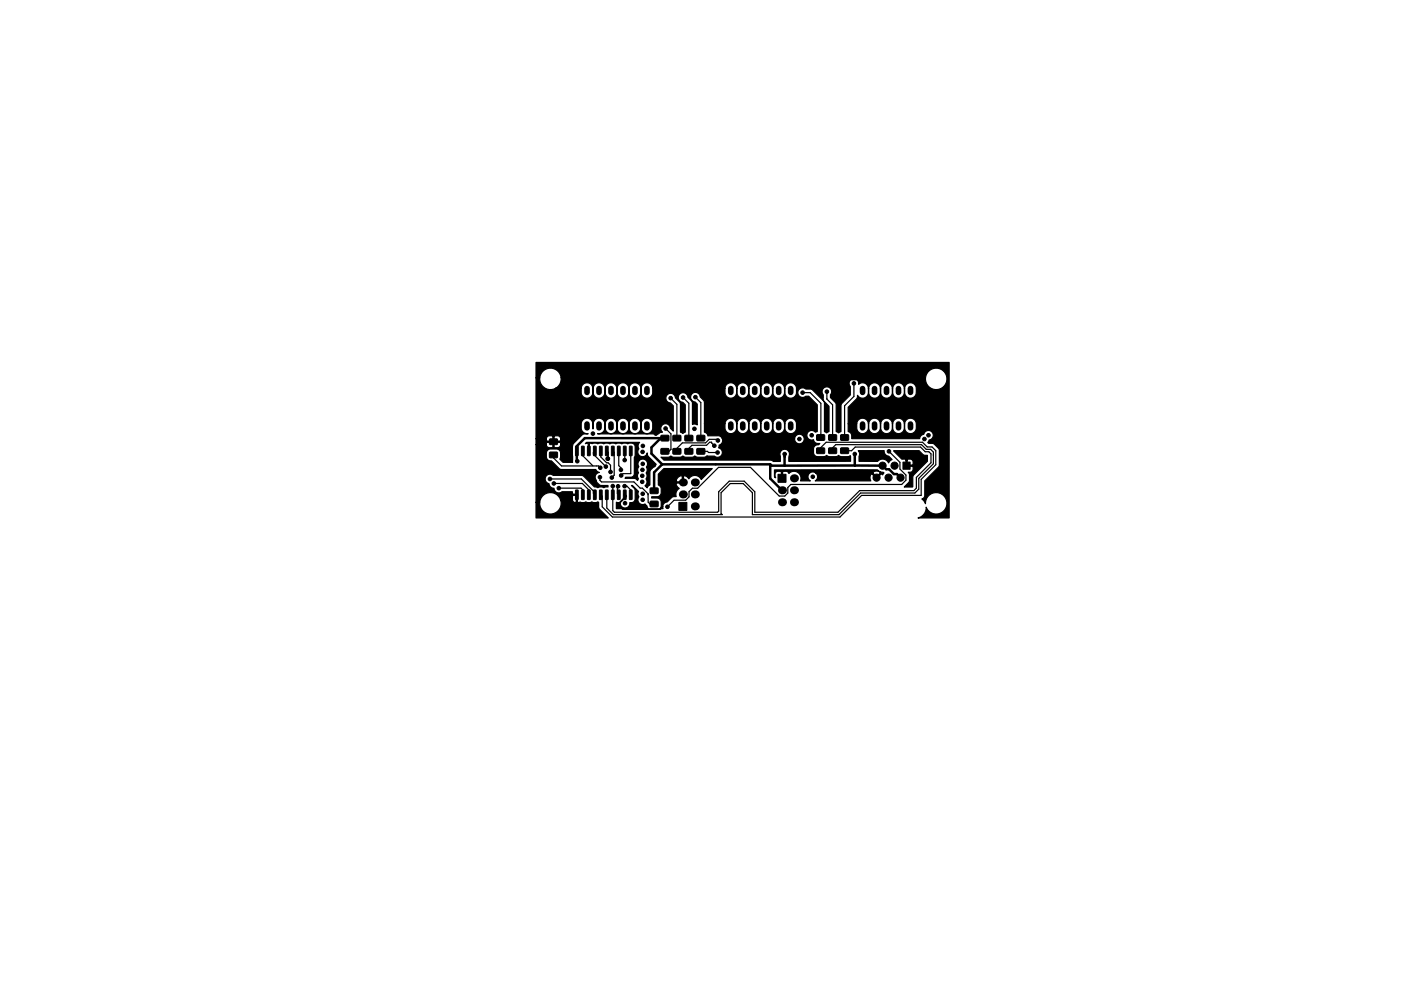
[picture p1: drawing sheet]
<svg xmlns="http://www.w3.org/2000/svg" width="297mm" height="210mm" viewBox="0 0 297 210" stroke-linecap="round" stroke-linejoin="round" font-family="sans-serif">
<g fill="none" stroke="#000" stroke-width="1.2">
<path d="M124.5 82.4v.8M124.5 90v.8M127 82.4v.8M127 90v.8M129.5 82.4v.8M129.5 90v.8M132.1 82.4v.8M132.1 90v.8M134.6 82.4v.8M134.6 90v.8M137.2 82.4v.8M137.2 90v.8"/>
<path d="M154.9 82.4v.8M154.9 90v.8M157.5 82.4v.8M157.5 90v.8M160 82.4v.8M160 90v.8M162.6 82.4v.8M162.6 90v.8M165.1 82.4v.8M165.1 90v.8M167.6 82.4v.8M167.6 90v.8"/>
<path d="M182.9 82.4v.8M182.9 90v.8M185.4 82.4v.8M185.4 90v.8M188 82.4v.8M188 90v.8M190.5 82.4v.8M190.5 90v.8M193 82.4v.8M193 90v.8"/>
</g>
<g fill="#000">
<circle cx="198.4" cy="85.2" r=".26"/>
<circle cx="144.8" cy="102.4" r=".85"/>
<circle cx="144.8" cy="104.9" r=".85"/>
<circle cx="147.3" cy="107.4" r=".85"/>
<circle cx="147.3" cy="102.4" r=".85"/>
<circle cx="147.3" cy="104.9" r=".85"/>
<circle cx="165.8" cy="104" r=".85"/>
<circle cx="165.8" cy="106.6" r=".85"/>
<circle cx="168.3" cy="104" r=".85"/>
<circle cx="168.3" cy="101.5" r=".85"/>
<circle cx="168.3" cy="106.6" r=".85"/>
</g>
<g fill="#000" stroke="#000" stroke-width=".21">
<path d="M116.5 93.2l1.6-.1 .1 1.1-1.6 .1zM116.5 96l1.6-.1 .1 1.1-1.6 .1zM122 94.7l.6 .1v1.8l-.1 .1-.5-.1zM123.3 94.7l.6 .1v1.8l-.1 .1-.5-.1zM124.6 94.7l.5 .1v1.8l-.1 .1-.5-.1zM125.9 94.7l.5 .1v1.8l-.1 .1-.5-.1zM127.1 94.7l.6 .1v1.8l-.1 .1-.5-.1zM128.4 94.7l.5 .1 .1 1.8-.2 .1-.4-.1zM129.7 94.7l.5 .1v1.8l-.1 .1-.5-.1zM130.9 94.7l.6 .1v1.8l-.1 .1-.5-.1zM132.2 94.7l.6 .1v1.8l-.2 .1-.4-.1zM133.5 94.7l.5 .1v1.8l-.1 .1-.5-.1z"/>
<path d="M140.2 92.4h1.5l.1 1.1h-1.6zM140.2 95.2h1.5l.1 1.1h-1.6zM142.7 95.2h1.6v1.1h-1.6zM142.7 92.4h1.6v1.1h-1.6zM145.2 92.4h1.6l.1 1.1h-1.6zM145.2 95.2h1.6l.1 1.1h-1.6zM147.8 95.2h1.6v1.1h-1.6zM147.8 92.4h1.6v1.1h-1.6zM173.2 92.3l1.6-.1v1.1l-1.6 .1zM173.2 95.1l1.6-.1v1.1l-1.6 .1zM175.7 95.1l1.6-.1 .1 1.1-1.6 .1zM175.7 92.3l1.6-.1 .1 1.1-1.6 .1z"/>
<path d="M178.3 95.1l1.5-.1 .1 1.1-1.6 .1zM178.3 92.3l1.5-.1 .1 1.1-1.6 .1zM191.4 98h1.6v1.6h-1.6zM122 104l.6 .1v1.8l-.1 .1-.5-.1zM123.3 104l.6 .1v1.8l-.1 .1-.5-.1zM124.6 104l.5 .1v1.8l-.1 .1-.5-.1zM125.9 104l.5 .1v1.8l-.1 .1-.5-.1zM127.1 104l.6 .1v1.8l-.1 .1-.5-.1zM128.4 104l.5 .1 .1 1.8-.2 .1-.4-.1zM129.7 104l.5 .1v1.8l-.1 .1-.5-.1zM130.9 104l.6 .1v1.8l-.1 .1-.5-.1zM132.2 104l.6 .1v1.8l-.2 .1-.4-.1z"/>
<path d="M133.5 104l.5 .1v1.8l-.1 .1-.5-.1zM137.9 106.4l1.5-.1 .1 1.1-1.6 .1zM137.9 103.6l1.5-.1 .1 1.1-1.6 .1zM143.9 106.6h1.7v1.7h-1.7zM164.9 100.6h1.7v1.7h-1.7z"/>
<circle cx="122.4" cy="97.9" r=".38"/>
<circle cx="125.7" cy="92" r=".38"/>
<circle cx="127.3" cy="99.2" r=".38"/>
<circle cx="128.5" cy="99" r=".38"/>
<circle cx="128.9" cy="97.3" r=".38"/>
<circle cx="131.6" cy="99.7" r=".38"/>
<circle cx="132.4" cy="97.6" r=".38"/>
<circle cx="136.2" cy="99.7" r=".38"/>
<circle cx="136.2" cy="95.9" r=".38"/>
<circle cx="136.3" cy="98.4" r=".38"/>
<circle cx="136.3" cy="94.6" r=".38"/>
<circle cx="138.6" cy="98.7" r=".38"/>
<circle cx="139" cy="92" r=".38"/>
<circle cx="140.2" cy="82.6" r=".38"/>
<circle cx="141.1" cy="90.9" r=".38"/>
<circle cx="142.2" cy="84.5" r=".38"/>
<circle cx="144.8" cy="84.3" r=".38"/>
<circle cx="147.2" cy="91" r=".38"/>
<circle cx="147.4" cy="84.3" r=".38"/>
<circle cx="151.5" cy="94.6" r=".38"/>
<circle cx="152.1" cy="96" r=".38"/>
<circle cx="152.2" cy="93.5" r=".38"/>
<circle cx="158.5" cy="94.7" r=".38"/>
<circle cx="166.4" cy="96.3" r=".38"/>
<circle cx="169.5" cy="93.1" r=".38"/>
<circle cx="170.2" cy="83.3" r=".38"/>
<circle cx="172.1" cy="92.3" r=".38"/>
<circle cx="175.3" cy="83.1" r=".38"/>
<circle cx="178" cy="81" r=".38"/>
<circle cx="181" cy="81.3" r=".38"/>
<circle cx="181.2" cy="96.3" r=".38"/>
<circle cx="184.7" cy="96.3" r=".38"/>
<circle cx="187.1" cy="98.8" r=".76"/>
<circle cx="188.5" cy="95.8" r=".38"/>
<circle cx="189.7" cy="98.8" r=".76"/>
<circle cx="196" cy="93.1" r=".38"/>
<circle cx="196.9" cy="92.3" r=".38"/>
<circle cx="198.4" cy="85.2" r=".38"/>
<circle cx="116.6" cy="101.6" r=".38"/>
<circle cx="117.4" cy="102.6" r=".38"/>
<circle cx="118.5" cy="103.6" r=".38"/>
<circle cx="127.2" cy="101.2" r=".38"/>
<circle cx="129.4" cy="100.1" r=".38"/>
<circle cx="129.7" cy="101.3" r=".38"/>
<circle cx="129.9" cy="103.1" r=".38"/>
<circle cx="131" cy="103.2" r=".38"/>
<circle cx="131.7" cy="100.9" r=".38"/>
<circle cx="132.4" cy="103.1" r=".38"/>
<circle cx="132.5" cy="106.8" r=".38"/>
<circle cx="136.2" cy="102.2" r=".38"/>
<circle cx="136.2" cy="101" r=".38"/>
<circle cx="136.3" cy="106" r=".38"/>
<circle cx="136.3" cy="104.8" r=".38"/>
<circle cx="141.5" cy="107.5" r=".38"/>
<circle cx="172.3" cy="101.1" r=".38"/>
<circle cx="185.9" cy="101.3" r=".76"/>
<circle cx="188.4" cy="101.3" r=".76"/>
<circle cx="190.9" cy="101.3" r=".76"/>
</g>
<path d="M140.1 93l-2 1.9v1.4l2.3 2.2M140.4 98.5l-1.7 1.7v3.9M140.4 98.5h22.9M141 93h-17l-1.7 1.6 .1 3.3M163.3 98.5v3l2.5 2.5M163.3 98.5l.3 .3h17.6M166.4 96.3l-.1 2.5M178 81v-.6h15.6l4.8 4.8M181.2 98.8h.1M181.2 96.3v2.5M181.2 98.8h5.9l.8 .8h.6l1 1h.7l.7 .7" fill="none" stroke="#000" stroke-width=".53"/>
<path d="M132.5 105l.3 .3M132.8 105.3l-1.8 1.7 1.1 1h7.9l.5-.5M132.8 105.3h.1" fill="none" stroke="#000" stroke-width=".4"/>
<g fill="none" stroke="#000" stroke-width=".25">
<path d="M117.3 96.5v.6l1.8 1.8h7.8l.4 .3M123.6 95.7v1l2.1 2.2M126.1 96.5v-.8l-.3 .3v.4l2.7 2.6M127.4 95.7v1.3l1.2 1.2h.3l.5 .5v1.4M128.7 95.7l.3 .3-.1 1.3M128.9 97.3h.1M129.9 95.7l.3 .3v4.8l-.6 .7M131.2 95.7v3.1l.4 .4v.5M131.6 99.7h.1M132.5 95.7l-.1 1.9M133.7 95.7v4.8h-1.6l-.4 .4M141.1 90.9h.1"/>
<path d="M141.1 90.9l1.2 1.2v3.2l-.5 .5h-.8M142.2 84.5l1.3 1.3v7.2M144.8 84.3l1.2 1.3v7.4M147.4 84.3l1.2 1.1v7.6M148.6 95.8h1.4l.2 .2h1.9M151.4 94.6l-.5-.8h-.4l-.7 .7h-3.1l-.7 .6v.7M152.1 96h.1M152.3 93.5l-.3-.3h-1.7l-.7 .8h-4.9l-1.2 1.1v.7M170.2 83.3h1.6l2.2 2.3v7.2M174 95.6v-.6l1.2-1.2h20.4l1 1h1l.8 .8v3l-3.1 3.1v3.4h-12.6l-4.6 4.6h-48.3l-2.1-2.2v-2.2l-.3-.3M174 92.2h.1M175.3 83.1v1.5l1.2 1.3v6.9"/>
<path d="M176.5 95.6v-.6l.7-.7h18.2l1 1h.9l.6 .6v2.5l-3.1 3.1v2.3l-.8 .8h-11.5l-4.6 4.6h-18.4v-4.7l-1.9-1.9h-2.8l-1.9 1.9v4.4l.2 .3h-23l-1.4-1.4v-2.8M179.1 95.6h1.4l.8-.7h13.9l1 .9h.7l.5 .5v1.9l-3.1 3.1v2.3l-.5 .5h-11.5l-4.6 4.6h-17.7v-4.4l-2.2-2.2h-3.2l-2.2 2.2v4.1l-.3 .3h-21.8l-.4-.4v-5.2l.2-.1M181 81.3v2.8l-1.9 2v6.7M188.5 95.8l2.3 2.3v1.4l1.3 1.3v1.1l-.9 .9h-23.5l-.7 .6v1.2l-.6 .7h-1.2l-6.1-6.1h-6.8l-4.4 4.4h-1.1l-.7 .7v1.1l-.7 .7h-2.5l-1.4 1.4M116.6 101.6h.1M116.6 101.6h6.7l2.5 2.6v.5l.3 .3M117.4 102.6h.1M117.4 102.6h6.1l1.3 1.3v1.1M118.5 103.6h.1M118.5 103.6h4.7l.4 .3v1.1M127.2 101.2v.7l.3 .3h6.9l1.3 1.4h.5l1.2 1.2v.2M129.9 105h.1"/>
<path d="M131.2 103l-.3 .3v1.4l.3 .3M131.7 100.9h.1M132.4 103.1h.1M132.4 103.1h.5l.8 .8v1.1M137.4 105v1.5l.4 .4h.9M137.4 104.8v.2"/>
</g>
<path d="M124.1 94.1l.3-.2h11.2a1.08 1.08 0 0 0-.2 1.3 1.02 1.02 0 0 0 .4 1.6 1.02 1.02 0 0 0 1.4-.7l.2 .7 1.7 1.7-1.2 1.4-.1 3-.4 .2-.2 .4-.4-.4a1.01 1.01 0 0 0 .2-1.5 1.06 1.06 0 0 0 0-1.3 1.15 1.15 0 0 0 .1-1.2 1.03 1.03 0 0 0-.1-1.4 1.03 1.03 0 0 0-1.4 0 1.03 1.03 0 0 0-.2 1.3 1.06 1.06 0 0 0 0 1.3l-.2 .6v.4a.42 .42 0 0 1 0 .6l-.6-.4h-2.1l.1-.2h1.1a.76 .76 0 0 0 .8-.8v-3.5l.2-.5v-1.7a1.04 1.04 0 0 0-1.7-.7 1.23 1.23 0 0 0-1.2 .1 1.2 1.2 0 0 0-1.2 0 1.2 1.2 0 0 0-1.3 0 1.2 1.2 0 0 0-1.3 0 1.2 1.2 0 0 0-1.3 0 1.23 1.23 0 0 0-1.2-.1l-.4-.1-.1 .2v1.6h-.3v-1.6l-.2-.2zM164.2 99.7h21.8l.5 .3 .9 .3-.3 .5-.3-.2-.9 .9-1-.9a1.03 1.03 0 0 0-.3 1.4h-11.8a1.01 1.01 0 0 0 .2-1.6h12.1l.8 .8 .7-.8a.92 .92 0 0 0-1.5 0h-12.1a1.02 1.02 0 0 0-1.5 .2 1.02 1.02 0 0 0 .3 1.4h-2.1a1.48 1.48 0 0 0-.6-1.8 1.48 1.48 0 0 0-1.8 .3l-.4-.5h-.8l-.2 .2v1.4h-.2v-1.4l-.2-.2h-.6a.64 .64 0 0 0-.6 .6v.6l.2 .2-.3-.2zM182 95.6h5.5a1.01 1.01 0 0 0 .9 1.2l.7 .7-.7 .7a1.39 1.39 0 0 0-2.3-.3h-4v-1.1a1.01 1.01 0 0 0-.1-1.2zM189.5 95.6h5.4l.8 .9 .9 .1v1.3l-3 3.1-.1 2.3h-1.8l1.1-1.1v-1.6l-.2-.4h.4a.64 .64 0 0 0 .6-.6v-.5l-.2-.2h-1.3v-1.3h.2v1.1h1.1l.2-.2v-.5a.64 .64 0 0 0-.6-.6h-.5l-.2 .2-.4-.2h-.7zM132.3 104.8h.3v.3h-.3zM133.9 103h.2l1.3 1.2-.1 .9a.41 .41 0 0 1 0 .6 1.09 1.09 0 0 0 .4 1.1 1.09 1.09 0 0 0 1.1 .2l.6 .9h-6.7v-1.4l.8 .1a1.02 1.02 0 0 0 1 1.2 1.02 1.02 0 0 0 1-1.2 .87 .87 0 0 0 1.2-.8v-1.9zM140.8 99.4h10.2l-2.3 2.3a1.48 1.48 0 0 0-2.7-.1l-.1-.2a.81 .81 0 0 0-1-.4v1.5h-1.4a.96 .96 0 0 0 .5 1.1 1.47 1.47 0 0 0-.6 1.8l-.9 .1-1 1a1.01 1.01 0 0 0-.9 1.4h-.7l.3-.4v-.9a.89 .89 0 0 0-.9-.9h-1.1v-.3h1.1a.89 .89 0 0 0 .9-.9l-.1-1.1-.5-.5v-.9h3.7l.2 .2h1.2v-1.2a1.12 1.12 0 0 0-1.4 1h-3.7v-1.4zM113.6 76.9h87.6v33h-6.6h.2a2.25 2.25 0 0 0 1.6-2.3 2.28 2.28 0 0 0 3.7 .8 2.28 2.28 0 0 0-.8-3.7 2.28 2.28 0 0 0-3.1 2.2l-.8-1a.76 .76 0 0 0 .7-.8v-3.1l2.8-2.9 .3-.5-.1-3.3-1.1-1.1-1.1-.1-.2-.2 .3-.5a1.04 1.04 0 0 0 .7-1.7 1.04 1.04 0 0 0-1.8 .4 1.01 1.01 0 0 0-.9 1h-14.4v-.6a.88 .88 0 0 0-.8-.9v-1.7h1.8l.1 1.1a1.24 1.24 0 0 0 1.3 1 1.24 1.24 0 0 0 1.1-1.2l.1-.9v1.1a1.24 1.24 0 0 0 1.3 1 1.24 1.24 0 0 0 1.2-1.2v-.9v1.1a1.24 1.24 0 0 0 1.3 1 1.24 1.24 0 0 0 1.2-1.2l.1-.9v1.1a1.24 1.24 0 0 0 1.3 1 1.24 1.24 0 0 0 1.1-1.2l.1-.9v1.1a1.24 1.24 0 0 0 1.3 1 1.24 1.24 0 0 0 1.2-1.2v-1.1a1.28 1.28 0 0 0-1.4-1 1.28 1.28 0 0 0-1.2 1.2 1.27 1.27 0 0 0-1.2-1.2 1.27 1.27 0 0 0-1.3 1.2 1.27 1.27 0 0 0-1.3-1.2 1.27 1.27 0 0 0-1.2 1.2 1.27 1.27 0 0 0-1.3-1.2 1.27 1.27 0 0 0-1.3 1.2 1.24 1.24 0 0 0-1.2-1.2 1.24 1.24 0 0 0-1.3 1.2h-1.8v-3.5l1.9-1.8 .1-.7a1.24 1.24 0 0 0 1.4 .5 1.24 1.24 0 0 0 .9-1.1l.1-.9v1.1a1.24 1.24 0 0 0 1.3 1 1.24 1.24 0 0 0 1.2-1.2v-.9v1.1a1.24 1.24 0 0 0 1.3 1 1.24 1.24 0 0 0 1.2-1.2l.1-.9v1.1a1.24 1.24 0 0 0 1.3 1 1.24 1.24 0 0 0 1.1-1.2l.1-.9v1.1a1.24 1.24 0 0 0 1.3 1 1.24 1.24 0 0 0 1.2-1.2v-1.1a1.28 1.28 0 0 0-1.4-1 1.28 1.28 0 0 0-1.2 1.2 1.27 1.27 0 0 0-1.2-1.2 1.27 1.27 0 0 0-1.3 1.2 1.27 1.27 0 0 0-1.3-1.2 1.27 1.27 0 0 0-1.2 1.2 1.27 1.27 0 0 0-1.3-1.2 1.27 1.27 0 0 0-1.3 1.2 1.23 1.23 0 0 0-.8-1.1 1.23 1.23 0 0 0-1.3 .2 1.02 1.02 0 0 0-1.2-1.2 1.02 1.02 0 0 0-.5 1.7v1.8l-1.8 1.7-.2 .4v5.7l-.5 .2-.5-.2v-5.9l-1.2-1.3v-.6a1.02 1.02 0 0 0-.1-1.4 1.02 1.02 0 0 0-1.4 0 1.02 1.02 0 0 0-.1 1.4l.1 1.1 1.2 1.3v5.4l-.5 .2-.5-.2-.1-6.3-2.5-2.6-1.4-.2a1.02 1.02 0 0 0-1.4 .1 1.02 1.02 0 0 0 0 1.4 1.02 1.02 0 0 0 1.4 .1h.7l1.8 1.8v5.7l-.4 .1a1.02 1.02 0 0 0-1.4-.2 1.02 1.02 0 0 0-.3 1.3 1.02 1.02 0 0 0 1.3 .5 .99 .99 0 0 0 1.3 .8l-.4 .3a.89 .89 0 0 0-.9 .9v1l.5 .5 1.6 .1 .7-.3 .4 .3h1.6a.55 .55 0 0 1 1 0h1.6l.4-.2v1.2h-13.1l.1-.8a1.06 1.06 0 0 0-.5-1.6 1.06 1.06 0 0 0-1.4 .7v1.7h-1.4l-.7-.3h-22.5l-.7-.6h1.7a.55 .55 0 0 1 .9 0h1.6l.5-.3 .5 .3h1.5a.55 .55 0 0 1 1 0h1.6l.5-.3 1.6 .1a1.02 1.02 0 0 0 1.6-.3 1.02 1.02 0 0 0-.7-1.5l.1-.6a1.01 1.01 0 0 0 .6-1.4h15.4v.2a1.02 1.02 0 0 0 1.5 .8 1.02 1.02 0 0 0 0-1.7 1.02 1.02 0 0 0-1.5 .7h-15.4a1.09 1.09 0 0 0-1.2-.5h-1.8l-.3-.5-.4-.3v-1.8h4.3v.9a1.24 1.24 0 0 0 1.2 1.2 1.24 1.24 0 0 0 1.3-1.2v-.9l.1 1.1a1.24 1.24 0 0 0 1.3 1 1.24 1.24 0 0 0 1.1-1.2l.1-.9v1.1a1.24 1.24 0 0 0 1.3 1 1.24 1.24 0 0 0 1.2-1.2v-.9v1.1a1.24 1.24 0 0 0 1.3 1 1.24 1.24 0 0 0 1.2-1.2l.1-.9v1.1a1.24 1.24 0 0 0 1.3 1 1.24 1.24 0 0 0 1.1-1.2l.1-.9v1.1a1.24 1.24 0 0 0 1.3 1 1.24 1.24 0 0 0 1.2-1.2v-1.1a1.28 1.28 0 0 0-1.4-1 1.28 1.28 0 0 0-1.2 1.2 1.27 1.27 0 0 0-1.2-1.2 1.27 1.27 0 0 0-1.3 1.2 1.27 1.27 0 0 0-1.3-1.2 1.27 1.27 0 0 0-1.2 1.2 1.27 1.27 0 0 0-1.3-1.2 1.27 1.27 0 0 0-1.3 1.2 1.27 1.27 0 0 0-1.3-1.2 1.27 1.27 0 0 0-1.2 1.2 1.24 1.24 0 0 0-1.3-1.2 1.24 1.24 0 0 0-1.2 1.2h-4.3l-.1-4.6-.8-1.1a1.02 1.02 0 0 0-1.1-1 1.02 1.02 0 0 0-1 1 1.02 1.02 0 0 0 1 1.1l.4 .4v4.5l-.5-.2-.5 .1v-4.7l-1-1.2a1.02 1.02 0 0 0-1-.9 1.02 1.02 0 0 0-1 1 1.02 1.02 0 0 0 1 1.1l.5 .5v5.8l-.5 .3-.5-.3v-6.1l-1.1-1.2a1.02 1.02 0 0 0-1.1-1 1.02 1.02 0 0 0-.9 1.1 1.02 1.02 0 0 0 .9 1l.6 .6v5.4l-.6-.7a1.02 1.02 0 0 0-1.5-.8 1.02 1.02 0 0 0-.1 1.7l-.5 .1-.4 .3-12.9-.1a1.23 1.23 0 0 0 1.5-1.2l.1-.9v1.1a1.24 1.24 0 0 0 1.3 1 1.24 1.24 0 0 0 1.2-1.2v-.9l.1 1.1a1.24 1.24 0 0 0 1.3 1 1.24 1.24 0 0 0 1.1-1.2l.1-.9v1.1a1.24 1.24 0 0 0 1.3 1 1.24 1.24 0 0 0 1.2-1.2v-.9v1.1a1.24 1.24 0 0 0 1.3 1 1.24 1.24 0 0 0 1.2-1.2v-1.1a1.28 1.28 0 0 0-1.4-1 1.28 1.28 0 0 0-1.1 1.2 1.27 1.27 0 0 0-1.3-1.2 1.27 1.27 0 0 0-1.3 1.2 1.27 1.27 0 0 0-1.3-1.2 1.27 1.27 0 0 0-1.2 1.2 1.27 1.27 0 0 0-1.3-1.2 1.27 1.27 0 0 0-1.3 1.2 1.24 1.24 0 0 0-1.2-1.2 1.24 1.24 0 0 0-1.2 1.2l-.1 1.1v-1.3a1.24 1.24 0 0 0-1.3-1 1.24 1.24 0 0 0-1.2 1.2v1.1a1.24 1.24 0 0 0 1.5 1l-1.2 .2-1.9 1.9-.2 .7v3.3h-2l-.7-.7 .2-1.3a.89 .89 0 0 0-.9-.8h-1.3l-.5 .1-.3 .6-.1 .9a.91 .91 0 0 0 1.1 .9l1.6 1.6 .4 .2h7.4l.3 .4 .5 .2a1.11 1.11 0 0 0-.7 1.9l.8 .9h1.7v.3h-.4a.77 .77 0 0 1-1 0l-.8 .2-.7-.2-2.2-2.2-.4-.2-6.2-.1a1.04 1.04 0 0 0-1.5 .4 1.04 1.04 0 0 0 .7 1.5 1.18 1.18 0 0 0 1.1 1 1.02 1.02 0 0 0 .6 .8 1.02 1.02 0 0 0 1.1-.2h2.2l.1 .5h.9v1.7l.2 .1 1.7-.1a1.23 1.23 0 0 0 1.2 0 1.2 1.2 0 0 0 1.2 0l.2 .1 .1 1.4 2 1.9h-15.4v-3.3h.8v.4a2.28 2.28 0 0 0 2.8 2 2.28 2.28 0 0 0 1.6-3h2.6l.1 .5 .5 .1 .2-.1v-1.4h-.7l-.1 .2v.7h-2.6a2.27 2.27 0 0 0-2.4-1.5 2.27 2.27 0 0 0-2 2.1h-.8v-12.3h2.2l.1 .4 .3 .2 .9 .1 .1-.2v-1h.3v1l.1 .2h.6a.68 .68 0 0 0 .6-.4 .68 .68 0 0 0-.1-.8h-2.7l-.2 .5h-2.2v-1.2h2.2l.2 .5h1.2v-1h.3v1h1.2l.2-.2a.73 .73 0 0 0-.7-.9h-.6l-.1 .1-1.2-.1-.4 .2-.1 .4h-2.2v-12.9h.8a2.28 2.28 0 0 0 3.4 2.2h5.4v.9a1.24 1.24 0 0 0 1.3 1.2 1.24 1.24 0 0 0 1.2-1.2l.1-.9v1.1a1.24 1.24 0 0 0 1.3 1 1.24 1.24 0 0 0 1.1-1.2l.1-.9v1.1a1.24 1.24 0 0 0 1.3 1 1.24 1.24 0 0 0 1.2-1.2v-.9l.1 1.1a1.24 1.24 0 0 0 1.3 1 1.24 1.24 0 0 0 1.1-1.2l.1-.9v1.1a1.24 1.24 0 0 0 1.3 1 1.24 1.24 0 0 0 1.2-1.2v-.9v1.1a1.24 1.24 0 0 0 1.3 1 1.24 1.24 0 0 0 1.2-1.2v-.9h15.3v1.1a1.24 1.24 0 0 0 1.3 1 1.24 1.24 0 0 0 1.2-1.2v-.9l.1 1.1a1.24 1.24 0 0 0 1.3 1 1.24 1.24 0 0 0 1.1-1.2l.1-.9v1.1a1.24 1.24 0 0 0 1.3 1 1.24 1.24 0 0 0 1.2-1.2v-.9v1.1a1.24 1.24 0 0 0 1.3 1 1.24 1.24 0 0 0 1.2-1.2l.1-.9v1.1a1.24 1.24 0 0 0 1.3 1 1.24 1.24 0 0 0 1.1-1.2l.1-.9v1.1a1.24 1.24 0 0 0 1.3 1 1.24 1.24 0 0 0 1.2-1.2v-1.1a1.28 1.28 0 0 0-1.4-1 1.28 1.28 0 0 0-1.2 1.2 1.27 1.27 0 0 0-1.2-1.2 1.27 1.27 0 0 0-1.3 1.2 1.27 1.27 0 0 0-1.3-1.2 1.27 1.27 0 0 0-1.2 1.2 1.27 1.27 0 0 0-1.3-1.2 1.27 1.27 0 0 0-1.3 1.2 1.27 1.27 0 0 0-1.3-1.2 1.27 1.27 0 0 0-1.2 1.2 1.24 1.24 0 0 0-1.3-1.2 1.24 1.24 0 0 0-1.2 1.2h-15.3v-.2a1.28 1.28 0 0 0-1.4-1 1.28 1.28 0 0 0-1.1 1.2 1.27 1.27 0 0 0-1.3-1.2 1.27 1.27 0 0 0-1.3 1.2 1.27 1.27 0 0 0-1.3-1.2 1.27 1.27 0 0 0-1.2 1.2 1.27 1.27 0 0 0-1.3-1.2 1.27 1.27 0 0 0-1.3 1.2 1.27 1.27 0 0 0-1.2-1.2 1.27 1.27 0 0 0-1.3 1.2 1.24 1.24 0 0 0-1.2-1.2 1.24 1.24 0 0 0-1.3 1.2h-5.4l.3-.3a2.28 2.28 0 0 0 .9-1.9h77.2v.4a2.28 2.28 0 0 0 3.5 1.7 2.28 2.28 0 0 0 0-3.9 2.28 2.28 0 0 0-3.5 1.8h-77.2l-.1-.5a2.28 2.28 0 0 0-2.4-1.6 2.28 2.28 0 0 0-2.1 2.1h-.8z" fill="#000" stroke="#000" stroke-width=".25"/>
</svg>
